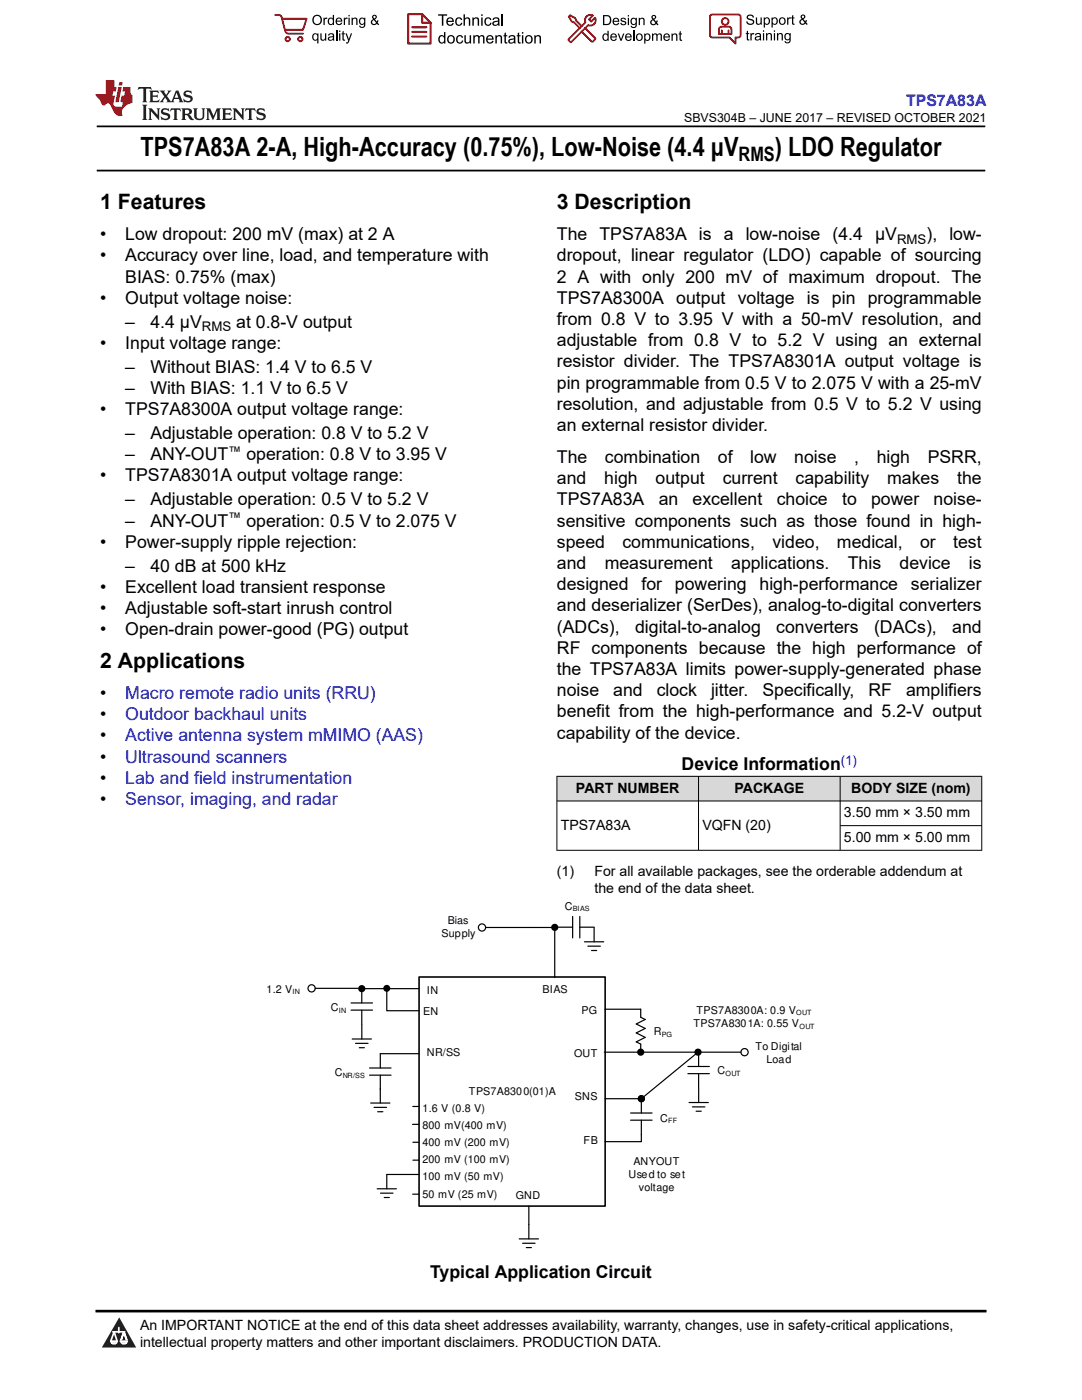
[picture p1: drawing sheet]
<svg xmlns="http://www.w3.org/2000/svg" width="216mm" height="279mm" viewBox="0 0 216 279" stroke-linecap="round" stroke-linejoin="round" font-family="sans-serif">
<defs><g id="words">
<g font-size="5.3">
<text x="28" y="31.2">TPS7A83A 2-A, High-Accuracy (0.75%), Low-Noise (4.4 μV</text>
<text x="154.6" y="31.2">) LDO Regulator</text>
</g>
<g font-size="4.2">
<text x="20" y="41.8">1 Features</text>
<text x="111.1" y="41.8">3 Description</text>
<text x="20" y="133.3">2 Applications</text>
</g>
<text font-size="4" x="147.4" y="32.2">RMS</text>
<g font-size="3.5">
<text x="20" y="47.9">•</text>
<text x="25" y="47.9">Low dropout: 200 mV (max) at 2 A</text>
<text x="111.1" y="47.9">The TPS7A83A is a low-noise (4.4 μV</text>
<text x="184.9" y="47.9">), low-</text>
<text x="20" y="52.2">•</text>
<text x="25" y="52.2">Accuracy over line, load, and temperature with</text>
<text x="111.1" y="52.2">dropout, linear regulator (LDO) capable of sourcing</text>
<text x="25" y="56.4">BIAS: 0.75% (max)</text>
<text x="111.1" y="56.4">2 A with only 200 mV of maximum dropout. The</text>
<text x="20" y="60.6">•</text>
<text x="25" y="60.6">Output voltage noise:</text>
<text x="25" y="65.4">–</text>
<text x="30" y="65.4">4.4 μV</text>
<text x="47.1" y="65.4">at 0.8-V output</text>
<text x="111.1" y="64.9">from 0.8 V to 3.95 V with a 50-mV resolution, and</text>
<text x="111.1" y="60.6">TPS7A8300A output voltage is pin programmable</text>
<text x="20" y="69.6">•</text>
<text x="25" y="69.6">Input voltage range:</text>
<text x="111.1" y="69.1">adjustable from 0.8 V to 5.2 V using an external</text>
<text x="25" y="74.4">–</text>
<text x="30" y="74.4">Without BIAS: 1.4 V to 6.5 V</text>
<text x="111.1" y="77.6">pin programmable from 0.5 V to 2.075 V with a 25-mV</text>
<text x="111.1" y="73.3">resistor divider. The TPS7A8301A output voltage is</text>
<text x="20" y="82.9">•</text>
<text x="25" y="78.6">–</text>
<text x="25" y="82.9">TPS7A8300A output voltage range:</text>
<text x="30" y="78.6">With BIAS: 1.1 V to 6.5 V</text>
<text x="111.1" y="81.8">resolution, and adjustable from 0.5 V to 5.2 V using</text>
<text x="25" y="87.6">–</text>
<text x="30" y="87.6">Adjustable operation: 0.8 V to 5.2 V</text>
<text x="111.1" y="86">an external resistor divider.</text>
<text x="25" y="91.9">–</text>
<text x="30" y="91.9">ANY-OUT</text>
<text x="49.2" y="91.9">operation: 0.8 V to 3.95 V</text>
<text x="111.1" y="92.4">The</text>
<text x="120.7" y="92.4">combination</text>
<text x="143.2" y="92.4">of</text>
<text x="149.7" y="92.4">low</text>
<text x="158.5" y="92.4">noise</text>
<text x="170.4" y="92.4">,</text>
<text x="174.9" y="92.4">high</text>
<text x="185.1" y="92.4">PSRR,</text>
<text x="20" y="96.1">•</text>
<text x="25" y="96.1">TPS7A8301A output voltage range:</text>
<text x="25" y="100.9">–</text>
<text x="30" y="100.9">Adjustable operation: 0.5 V to 5.2 V</text>
<text x="111.1" y="100.9">TPS7A83A</text>
<text x="111.1" y="96.6">and</text>
<text x="120.6" y="96.6">high</text>
<text x="130.8" y="96.6">output</text>
<text x="131.4" y="100.9">an</text>
<text x="138.2" y="100.9">excellent</text>
<text x="144.2" y="96.6">current</text>
<text x="155" y="100.9">choice</text>
<text x="158.8" y="96.6">capability</text>
<text x="168" y="100.9">to</text>
<text x="173.8" y="100.9">power</text>
<text x="177" y="96.6">makes</text>
<text x="186.3" y="100.9">noise-</text>
<text x="191" y="96.6">the</text>
<text x="25" y="105.1">–</text>
<text x="30" y="105.1">ANY-OUT</text>
<text x="49.2" y="105.1">operation: 0.5 V to 2.075 V</text>
<text x="111.1" y="105.1">sensitive components such as those found in high-</text>
<text x="20" y="109.3">•</text>
<text x="25" y="109.3">Power-supply ripple rejection:</text>
<text x="111.1" y="109.3">speed</text>
<text x="111.1" y="113.6">and</text>
<text x="120.7" y="113.6">measurement</text>
<text x="124.2" y="109.3">communications,</text>
<text x="145.9" y="113.6">applications.</text>
<text x="154.1" y="109.3">video,</text>
<text x="167" y="109.3">medical,</text>
<text x="169.2" y="113.6">This</text>
<text x="179.5" y="113.6">device</text>
<text x="183.6" y="109.3">or</text>
<text x="190.2" y="109.3">test</text>
<text x="193.3" y="113.6">is</text>
<text x="20" y="118.3">•</text>
<text x="25" y="114.1">–</text>
<text x="25" y="118.3">Excellent load transient response</text>
<text x="30" y="114.1">40 dB at 500 kHz</text>
<text x="111.1" y="117.8">designed</text>
<text x="128" y="117.8">for</text>
<text x="134.7" y="117.8">powering</text>
<text x="151.6" y="117.8">high-performance</text>
<text x="181.8" y="117.8">serializer</text>
<text x="20" y="122.5">•</text>
<text x="25" y="122.5">Adjustable soft-start inrush control</text>
<text x="111.1" y="122">and deserializer (SerDes), analog-to-digital converters</text>
<text x="20" y="126.8">•</text>
<text x="25" y="126.8">Open-drain power-good (PG) output</text>
<text x="111.1" y="126.3">(ADCs),</text>
<text x="111.1" y="130.5">RF components because the high performance of</text>
<text x="126.7" y="126.3">digital-to-analog</text>
<text x="154.9" y="126.3">converters</text>
<text x="174.4" y="126.3">(DACs),</text>
<text x="190" y="126.3">and</text>
<text x="111.1" y="134.7">the TPS7A83A limits power-supply-generated phase</text>
<text x="20" y="139.5">•</text>
<text x="20" y="143.7">•</text>
<text x="111.1" y="139">noise</text>
<text x="111.1" y="143.2">benefit from the high-performance and 5.2-V output</text>
<text x="122.4" y="139">and</text>
<text x="131" y="139">clock</text>
<text x="141.9" y="139">jitter.</text>
<text x="152.1" y="139">Specifically,</text>
<text x="173.3" y="139">RF</text>
<text x="180.8" y="139">amplifiers</text>
<text x="20" y="147.9">•</text>
<text x="111.1" y="147.4">capability of the device.</text>
<text x="20" y="152.2">•</text>
<text x="136" y="153.8">Device Information</text>
<text x="20" y="156.4">•</text>
<text x="20" y="160.6">•</text>
<text x="85.8" y="255.1">Typical Application Circuit</text>
</g>
<g font-size="3.5" fill="#00f">
<text x="25" y="139.5">Macro remote radio units (RRU)</text>
<text x="25" y="143.7">Outdoor backhaul units</text>
<text x="25" y="147.9">Active antenna system mMIMO (AAS)</text>
<text x="25" y="152.2">Ultrasound scanners</text>
<text x="25" y="156.4">Lab and field instrumentation</text>
<text x="25" y="160.6">Sensor, imaging, and radar</text>
</g>
<text font-size="3.2" fill="#00f" x="180.8" y="21.1">TPS7A83A</text>
<g font-size="2.8">
<text x="114.9" y="158.2">PART NUMBER</text>
<text x="146.6" y="158.2">PACKAGE</text>
<text x="169.9" y="158.2">BODY SIZE (nom)</text>
<text x="111.9" y="165.6">TPS7A83A</text>
<text x="140.2" y="165.6">VQFN (20)</text>
<text x="168.4" y="163.1">3.50 mm × 3.50 mm</text>
<text x="168.4" y="168">5.00 mm × 5.00 mm</text>
<text x="111.1" y="174.8">(1)</text>
<text x="118.6" y="174.8">For all available packages, see the orderable addendum at</text>
<text x="118.6" y="178.2">the end of the data sheet.</text>
<text x="27.9" y="265.5">An IMPORTANT NOTICE at the end of this data sheet addresses availability, warranty, changes, use in safety-critical applications,</text>
<text x="27.9" y="268.9">intellectual property matters and other important disclaimers. PRODUCTION DATA.</text>
</g>
<g font-size="2.6">
<text x="179" y="48.6">RMS</text>
<text x="40.3" y="66.1">RMS</text>
<text x="45.6" y="91">™</text>
<text x="45.6" y="104.2">™</text>
</g>
<text font-size="2.6" fill="#00f" x="167.8" y="152.6">(1)</text>
<text font-size="2.5" x="136.5" y="24.3">SBVS304B – JUNE 2017 – REVISED OCTOBER 2021</text>
<g font-size="2.2">
<text x="88.1" y="187.1">Supply</text>
<text x="114.7" y="219.6">SNS</text>
<text x="84.3" y="225.3">800 mV(400 mV)</text>
<text x="131.7" y="223.8">C</text>
<text x="116.4" y="228.4">FB</text>
<text x="125.4" y="235.1">Used to set</text>
</g>
<g font-size="2.1">
<text x="89.3" y="184.4">Bias</text>
<text x="112.7" y="181.6">C</text>
<text x="53.2" y="198.1">1.2 V</text>
<text x="66" y="201.8">C</text>
<text x="84.5" y="202.5">EN</text>
<text x="85.2" y="198.3">IN</text>
<text x="108.3" y="198.3">BIAS</text>
<text x="116.1" y="202.4">PG</text>
<text x="139" y="202.3">TPS7A8300A: 0.9 V</text>
<text x="130.4" y="206.6">R</text>
<text x="138.4" y="205">TPS7A8301A: 0.55 V</text>
<text x="150.7" y="209.6">To Digital</text>
<text x="66.8" y="214.8">C</text>
<text x="85.2" y="210.8">NR/SS</text>
<text x="114.6" y="211">OUT</text>
<text x="143.2" y="214.4">C</text>
<text x="153" y="212.2">Load</text>
<text x="84.3" y="221.9">1.6 V (0.8 V)</text>
<text x="93.6" y="218.6">TPS7A8300(01)A</text>
<text x="84.3" y="232.1">200 mV (100 mV)</text>
<text x="84.3" y="228.7">400 mV (200 mV)</text>
<text x="126.4" y="232.4">ANYOUT</text>
<text x="84.3" y="239">50 mV (25 mV)</text>
<text x="84.3" y="235.6">100 mV (50 mV)</text>
<text x="102.9" y="239.4">GND</text>
<text x="127.4" y="237.8">voltage</text>
</g>
<g font-size="1.4">
<text x="114.3" y="181.9">BIAS</text>
<text x="58.4" y="198.4">IN</text>
<text x="67.6" y="202.1">IN</text>
<text x="158.9" y="202.6">OUT</text>
<text x="132" y="206.9">PG</text>
<text x="159.5" y="205.3">OUT</text>
<text x="68.4" y="215.1">NR/SS</text>
<text x="144.8" y="214.7">OUT</text>
<text x="133.3" y="224.1">FF</text>
</g>
</g></defs>
<path d="M19.3 25.2h177.3M19.3 34h177.3" fill="none" stroke="#000" stroke-width=".35"/>
<g fill="#d8d8d8">
<path d="M111.1 154.9h84.8v5h-84.8z" fill-rule="evenodd"/>
<path d="M111.2 155h28.1v4.8h-28.1z" fill-rule="evenodd"/>
<path d="M139.4 155h28.2v4.8h-28.2z" fill-rule="evenodd"/>
<path d="M167.7 155h28.1v4.8h-28.1z" fill-rule="evenodd"/>
</g>
<path d="M111.1 154.9h84.9M111.1 159.9h84.9M111.1 154.9v14.9M139.4 154.9v14.9M167.6 154.9v14.9M195.9 154.9v14.9M111.1 169.7h84.9M167.6 164.8h28.4" fill="none" stroke="#000" stroke-width=".2"/>
<path d="M83.6 195h37.2v45.7h-37.2z" fill-rule="evenodd" fill="#fff"/>
<path d="M83.6 195h37.2v45.7h-37.2z" fill="none" stroke="#000" stroke-width=".32"/>
<g fill="none" stroke="#000" stroke-width=".24">
<path d="M62.9 197.2h8.6M77.2 197.2v4.5h6.4M83.6 197.3h-11.4v2.9M96.9 185.1h13.6M110.7 185.1v10M111.4 185h2.9M114.3 182.9v4.3M115.7 185h2.8M115.7 182.9v4.3M116.6 188h3.9M117.3 188.8h2.5M118 189.7h1.1"/>
<path d="M118.5 185.1v2.9M70 200.2h4.3M70 201.6h4.3M70.3 207.4h3.8M70.9 208.2h2.5M71.7 209.1h1M72.2 201.6v2.8M72.2 204.5v2.9M73.7 213.1h4.3M73.7 214.6h4.3M75.9 214.6v5.5M83.6 210.3h-7.7v2.8"/>
<path d="M120.6 210h18.7l-11.3 9.3M120.7 201.4h7.1v1.6l.9 .5-1.7 .9 1.7 .8-1.7 .9 1.7 .9-1.7 .9 .8 .5v1.7M120.7 219.3h7.3M128 219.3v2.8M137.3 212.8h4.2M137.3 214.3h4.2M139.4 214.3v2.8M139.4 217.2v2.8M147.8 210h-8.4v2.8M74 220.1h3.8M74.6 221h2.5M75.3 237.3h3.8"/>
<path d="M75.4 221.9h1M75.9 238.1h2.5M76.7 239h1M82.3 224.4h1.3M82.3 238.3h1.3M82.4 220.8h1.2M82.4 228h1.2M82.4 231.5h1.2M83.6 234.4h-6.4v2.9M125.8 222.1h4.3M125.8 223.6h4.3M128 223.6v4.2h-7.3"/>
<path d="M137.5 220h3.8M138.2 220.9h2.5M138.9 221.8h1M103.6 247.2h3.8M104.3 248.1h2.5M105 249h1M105.5 240.7v6.5"/>
<circle cx="62.2" cy="197.2" r=".72"/>
<circle cx="77.2" cy="197.2" r=".57"/>
<circle cx="96.2" cy="185.1" r=".72"/>
<circle cx="148.6" cy="210" r=".72"/>
</g>
<g fill="#000">
<circle cx="72.2" cy="197.3" r=".72"/>
<circle cx="77.2" cy="197.2" r=".57"/>
<circle cx="110.7" cy="185.1" r=".72"/>
<circle cx="127.8" cy="210" r=".72"/>
<circle cx="128" cy="219.3" r=".72"/>
<circle cx="139.3" cy="210" r=".72"/>
</g>
<path d="M0 0h215.9v23.8h-215.9z" fill-rule="evenodd" fill="#fff"/>
<path d="M27.7 17.4l-.2 .6 .5-.3h.6v.1v2.2l-.2 .4h1l-.2-.4v-2.2v-.1h.5l.5 .3-.1-.6zM29.8 18.1l.2 .4v1.5l-.2 .4h1.9l.1-.6a1.08 1.08 0 0 1-1.3 .2v-.7h.6l.4 .2v-.6l-.4 .2h-.6v-.6l.2-.1a1 1 0 0 1 1 .2l-.1-.5zM31.8 18.1l1 1.1-1 1.2h.9l-.2-.2 .4-.7 .5 .7-.2 .2h1.6l-.2-.2 .1-.4h1l.1 .4-.1 .2h.9l-.2-.3-.8-2h-.5l-1 2.2-.8-1.1 .9-1.1h-.8l.2 .2-.5 .7-.3-.7 .1-.2zM35.2 18.5l.4 1h-.8zM36.8 18.2a.65 .65 0 0 0-.2 .7 .65 .65 0 0 0 .6 .5l.7 .2 .1 .2a.79 .79 0 0 1-.7 .4 .79 .79 0 0 1-.7-.5l.1 .7 .2-.1a.93 .93 0 0 0 1.1 .1 .93 .93 0 0 0 .4-1 1.46 1.46 0 0 0-1.2-.6l-.1-.3a1.09 1.09 0 0 1 1.2 .2l-.2-.6-.1 .1-.6-.2zM28.4 20.9l.2 .4v2.3l-.2 .3h1l-.2-.3v-2.3l.2-.4zM29.6 21.6l.2 .4v1.6l-.2 .3h.8l-.3-.3v-1.4l1.7 1.8v-2l.2-.4h-.8l.2 .2 .1 1.1-1.2-1.3zM32.3 21.8a.65 .65 0 0 0-.2 .7 .65 .65 0 0 0 .7 .4l.6 .2 .1 .2a.79 .79 0 0 1-.7 .4 .79 .79 0 0 1-.7-.5l.1 .7 .2-.1a.93 .93 0 0 0 1.1 .1 .93 .93 0 0 0 .4-.9 1.46 1.46 0 0 0-1.2-.6l-.1-.4a1.09 1.09 0 0 1 1.2 .2l-.2-.6-.1 .1-.6-.1zM34.1 21.6l-.1 .7a.63 .63 0 0 1 .7-.4l.1 1.7-.3 .3h1l-.2-.3v-1.7a.66 .66 0 0 1 .8 .4l-.1-.7zM36.2 21.6l.2 .4v1.6l-.2 .3h.9l-.2-.2v-.7h.5l.1 .2a.79 .79 0 0 0 1.2 .6l-1-.9a.61 .61 0 0 0 .6-.6 .61 .61 0 0 0-.5-.6zM36.9 21.9h.2a.47 .47 0 0 1 .5 .1 .47 .47 0 0 1 .1 .5l-.2 .2h-.6zM38.5 21.6l.2 .2a2.27 2.27 0 0 0 .4 2 1.04 1.04 0 0 0 1.7-.7v-1.3l.2-.2h-.8l.2 .4v1.1a.6 .6 0 0 1-.6 .6 .6 .6 0 0 1-.6-.6v-1.1l.3-.4zM41.1 21.6l.2 .4v1.6l-.2 .3h.7l-.2-.3v-1.5l.9 1.9 .8-1.9v1.5l-.2 .3h1l-.3-.3v-1.6l.3-.4h-.8l-.7 1.5-.7-1.5zM44.3 21.6l.2 .4v1.6l-.2 .3h1.9l.1-.5a1.09 1.09 0 0 1-1.3 .1v-.6h.6l.4 .1v-.6l-.4 .2h-.6v-.6l.2-.1a1.01 1.01 0 0 1 1 .3l-.1-.6zM46.4 21.6l.3 .4v1.6l-.3 .3h.8l-.2-.3v-1.4l1.6 1.8v-2l.2-.4h-.7l.2 .2v1.1l-1.2-1.3zM49 21.6l-.1 .7a.63 .63 0 0 1 .8-.4v1.7l-.3 .3h1l-.2-.3v-1.7a.66 .66 0 0 1 .8 .4l-.1-.7zM51.4 21.8a.65 .65 0 0 0-.2 .7 .65 .65 0 0 0 .6 .4l.6 .2 .2 .2a.79 .79 0 0 1-.8 .4 .79 .79 0 0 1-.6-.5l.1 .7 .2-.1a.93 .93 0 0 0 1 .1 .93 .93 0 0 0 .5-.9 1.46 1.46 0 0 0-1.3-.6l-.1-.4a1.09 1.09 0 0 1 1.3 .2l-.2-.6-.2 .1-.5-.1z" fill="#231f20"/>
<path d="M21.1 16v2.8h-2.1l.1 .3 .9 1a.95 .95 0 0 0 .9 .9 .59 .59 0 0 1 .6-.4 .59 .59 0 0 1 .5 .4l.4 .8a1.59 1.59 0 0 0 2.1 1.3 1.61 1.61 0 0 1 1-2.2l1-.4-.1-1.5a1.59 1.59 0 0 1-.4-1.6h-1.4l-.2 .9h.5l-.1 .8h-.5l-.2 1v.2l.4 .1-.2 .9h-.6a.73 .73 0 0 1-1.1-.7l.3-1.5h-.5l.2-.8h.5l.2-.9h-.5v-1.4zM23.6 17.4l-.6 3h.7l.6-3zM23.8 16.4l-.1 .7h.7l.1-.7z" fill="#ed1c24"/>
<g fill="#000">
<path d="M62.3 4a1 1 0 0 1 2 0 1 1 0 0 1-2 0zM62.8 3.4a.78 .78 0 0 0-.1 1.1 .78 .78 0 0 0 1.1 .1 .78 .78 0 0 0 .1-1.1 .78 .78 0 0 0-1.1-.1z" fill-rule="evenodd"/>
<path d="M62.5 6.8l.4-.2 .4 .3v-.2h.2v2h-.2v-.7a.68 .68 0 0 1-.9-.1 .68 .68 0 0 1 0-.9zM62.6 7a.51 .51 0 0 0-.1 .6 .51 .51 0 0 0 .7 .2 .51 .51 0 0 0 .1-.7 .51 .51 0 0 0-.7-.1z" fill-rule="evenodd"/>
<path d="M64.5 3.5h.3v.3l.1-.3h.3l.1 .1-.1 .2a.32 .32 0 0 0-.3 0 .32 .32 0 0 0-.1 .4v.8h-.3z" fill-rule="evenodd"/>
<path d="M63.9 6.7h.3v.8a.36 .36 0 0 0 .3 .4 .36 .36 0 0 0 .4-.5v-.7h.2v1.4h-.2v-.2a.51 .51 0 0 1-.6 .2 .51 .51 0 0 1-.4-.5z" fill-rule="evenodd"/>
<path d="M65.6 3.7l.4-.2 .4 .2v-.7h.3v2h-.3v-.2a.7 .7 0 0 1-1-.1 .7 .7 0 0 1 .2-1zM65.8 3.8a.51 .51 0 0 0-.1 .7 .51 .51 0 0 0 .6 .2 .51 .51 0 0 0 .1-.7 .51 .51 0 0 0-.6-.2z" fill-rule="evenodd"/>
<path d="M65.6 6.8a.66 .66 0 0 1 .8-.1 .66 .66 0 0 1 .3 .8v.6h-.2l-.1-.2a.52 .52 0 0 1-.7 .2 .52 .52 0 0 1-.2-.6l.3-.2a.42 .42 0 0 0 .6-.3l-.3-.2-.3 .1-.1 .2h-.3zM65.7 7.6a.35 .35 0 0 0 .3 .4 .35 .35 0 0 0 .4-.4v-.2z" fill-rule="evenodd"/>
<path d="M67.7 6.1h.2v.3h-.2zM67.7 6.7h.2v1.4h-.2z" fill-rule="evenodd"/>
<path d="M67.1 3.7a.68 .68 0 0 1 .9-.1 .68 .68 0 0 1 .3 .7h-1.1a.42 .42 0 0 0 .3 .5 .42 .42 0 0 0 .5-.3h.3a.73 .73 0 0 1-1.1 .4 .73 .73 0 0 1-.1-1.2zM67.4 3.8l-.2 .3h.8l-.2-.4z" fill-rule="evenodd"/>
<path d="M68.6 3.5h.2v.3l.2-.3h.3l.1 .1-.1 .2a.32 .32 0 0 0-.4 0 .32 .32 0 0 0-.1 .4v.8h-.2z" fill-rule="evenodd"/>
<path d="M68.3 6.3l.3-.1v.5h.2v.1h-.2v.9l.3 .4a.36 .36 0 0 1-.4 0 .36 .36 0 0 1-.2-.4v-.9h-.1v-.1h.1z" fill-rule="evenodd"/>
<path d="M68.9 6.7h.3l.4 1.1 .4-1.1h.3l-.6 1.4a.51 .51 0 0 1-.6 .6l-.1-.3h.3l.2-.3z" fill-rule="evenodd"/>
<path d="M69.5 3h.3v.3h-.3zM69.5 3.5h.3v1.5h-.3z" fill-rule="evenodd"/>
<path d="M70.2 3.5h.2v.2a.52 .52 0 0 1 .6-.2 .52 .52 0 0 1 .3 .6v.9h-.2v-.9a.34 .34 0 0 0-.3-.4 .34 .34 0 0 0-.4 .3v1h-.2z" fill-rule="evenodd"/>
<path d="M71.8 3.7l.4-.2 .5 .2v-.2h.2v1.3a.64 .64 0 0 1-.5 .8 .64 .64 0 0 1-.7-.5h.2a.41 .41 0 0 0 .5 .2 .41 .41 0 0 0 .2-.5 .69 .69 0 0 1-.9-.1 .69 .69 0 0 1 .1-1zM72 3.8a.5 .5 0 0 0-.1 .7 .5 .5 0 0 0 .7 .1 .5 .5 0 0 0 .1-.6 .5 .5 0 0 0-.7-.2z" fill-rule="evenodd"/>
<path d="M74.4 3.1a.47 .47 0 0 1 .7 .1 .47 .47 0 0 1-.3 .7l.4 .4 .1-.3 .2 .1-.1 .4 .3 .3-.2 .2-.3-.3a.63 .63 0 0 1-1 .1 .63 .63 0 0 1 .3-1l-.3-.4zM74.5 3.4a.27 .27 0 0 0 .5 0 .27 .27 0 0 0-.5 0zM74.4 4.1a.4 .4 0 0 0 0 .6 .4 .4 0 0 0 .6-.1l-.4-.6z" fill-rule="evenodd"/>
<path d="M87.4 2.9h1.8v.2h-.7v2h-.3v-2h-.8z" fill-rule="evenodd"/>
<path d="M87.6 7.2l.5-.2 .5 .2v-.8h.3v2.3h-.3v-.2a.76 .76 0 0 1-1-.1 .76 .76 0 0 1-.1-1zM87.9 7.4a.58 .58 0 0 0-.2 .7 .58 .58 0 0 0 .8 .2 .58 .58 0 0 0 .1-.7 .58 .58 0 0 0-.7-.2z" fill-rule="evenodd"/>
<path d="M89.5 7.2a.81 .81 0 0 1 1.1 .1 .81 .81 0 0 1-.2 1.2 .81 .81 0 0 1-1.1-.2l-.1-.7zM89.6 7.4a.57 .57 0 0 0 0 .8 .57 .57 0 0 0 .8 0 .57 .57 0 0 0 0-.7 .57 .57 0 0 0-.8-.1z" fill-rule="evenodd"/>
<path d="M89.3 3.7a.77 .77 0 0 1 .9-.2 .77 .77 0 0 1 .4 .9h-1.3a.48 .48 0 0 0 .4 .5 .48 .48 0 0 0 .6-.3h.3a.83 .83 0 0 1-1.3 .4 .83 .83 0 0 1 0-1.3zM89.5 3.8l-.2 .4h1l-.3-.5z" fill-rule="evenodd"/>
<path d="M91 3.7a.7 .7 0 0 1 1.2 .3h-.2a.45 .45 0 0 0-.6-.3 .45 .45 0 0 0-.3 .6 .45 .45 0 0 0 .3 .6 .45 .45 0 0 0 .6-.4l.3 .1a.76 .76 0 0 1-1.1 .5 .76 .76 0 0 1-.3-1.1z" fill-rule="evenodd"/>
<path d="M91.2 7.2a.7 .7 0 0 1 1.2 .3l-.3 .1a.45 .45 0 0 0-.5-.4 .45 .45 0 0 0-.3 .7 .45 .45 0 0 0 .3 .6 .45 .45 0 0 0 .6-.4h.2a.76 .76 0 0 1-1 .5 .76 .76 0 0 1-.4-1.1z" fill-rule="evenodd"/>
<path d="M92.5 2.9h.3v.8a.59 .59 0 0 1 .7-.2 .59 .59 0 0 1 .3 .6v1h-.2v-1a.4 .4 0 0 0-.5-.4 .4 .4 0 0 0-.3 .5v.9h-.3z" fill-rule="evenodd"/>
<path d="M92.7 7h.2v.9a.41 .41 0 0 0 .5 .6 .41 .41 0 0 0 .3-.6v-.9h.3v1.7h-.3v-.3a.58 .58 0 0 1-.7 .3 .58 .58 0 0 1-.3-.7z" fill-rule="evenodd"/>
<path d="M94.3 3.5h.2v.2a.59 .59 0 0 1 .7-.2 .59 .59 0 0 1 .4 .6v1h-.3v-1a.41 .41 0 0 0-.4-.4 .41 .41 0 0 0-.4 .5v.9h-.2z" fill-rule="evenodd"/>
<path d="M94.4 7h.3v.3a.56 .56 0 0 1 1 0 .54 .54 0 0 1 .6-.3 .54 .54 0 0 1 .4 .5v1.2h-.3v-1.1a.34 .34 0 0 0-.3-.4 .34 .34 0 0 0-.4 .3v1.2h-.3v-1.1a.38 .38 0 0 0-.5-.3 .38 .38 0 0 0-.2 .5v.9h-.3z" fill-rule="evenodd"/>
<path d="M96 2.9h.3v.3h-.3zM96 3.5h.3v1.6h-.3z" fill-rule="evenodd"/>
<path d="M96.8 3.7a.7 .7 0 0 1 1.3 .3h-.3a.45 .45 0 0 0-.6-.3 .45 .45 0 0 0-.3 .6 .45 .45 0 0 0 .3 .6 .45 .45 0 0 0 .6-.4l.3 .1a.76 .76 0 0 1-1.1 .5 .76 .76 0 0 1-.3-1.1z" fill-rule="evenodd"/>
<path d="M97.2 7.2a.77 .77 0 0 1 .9-.1 .77 .77 0 0 1 .4 .8h-1.2a.48 .48 0 0 0 .3 .6 .48 .48 0 0 0 .6-.4l.3 .1a.83 .83 0 0 1-1.3 .3 .83 .83 0 0 1 0-1.3zM97.4 7.4l-.1 .3h.9l-.2-.4z" fill-rule="evenodd"/>
<path d="M98.8 7h.3v.3a.59 .59 0 0 1 .7-.3 .59 .59 0 0 1 .4 .7v1h-.3v-1a.41 .41 0 0 0-.5-.5 .41 .41 0 0 0-.3 .6v.9h-.3z" fill-rule="evenodd"/>
<path d="M98.4 3.7a.74 .74 0 0 1 1-.2 .74 .74 0 0 1 .3 .9v.7h-.3v-.2a.59 .59 0 0 1-.8 .3 .59 .59 0 0 1-.3-.8l1.1-.3a.42 .42 0 0 0-.4-.4 .42 .42 0 0 0-.5 .3h-.2zM98.6 4.5a.36 .36 0 0 0 .2 .5 .36 .36 0 0 0 .5-.2l.1-.5z" fill-rule="evenodd"/>
<path d="M100.7 6.6l.2-.1v.5h.3v.2h-.3v1l.1 .2h.2l.1 .3a.41 .41 0 0 1-.5-.1 .41 .41 0 0 1-.1-.4v-1h-.2v-.2h.2z" fill-rule="evenodd"/>
<path d="M101.6 7.2a.74 .74 0 0 1 .9-.2 .74 .74 0 0 1 .3 1l.1 .7h-.3v-.2a.59 .59 0 0 1-.8 .2 .59 .59 0 0 1-.3-.8l1-.3a.42 .42 0 0 0-.3-.4 .42 .42 0 0 0-.5 .3h-.3zM101.8 8.1a.36 .36 0 0 0 .1 .5 .36 .36 0 0 0 .5-.3l.2-.4z" fill-rule="evenodd"/>
<path d="M103.3 6.6l.3-.1v.5h.3v.2h-.3v1l.1 .2h.2v.3a.41 .41 0 0 1-.5-.1 .41 .41 0 0 1-.1-.4v-1h-.2v-.2h.2z" fill-rule="evenodd"/>
<path d="M104.1 6.4h.3v.3h-.3zM104.1 7h.3v1.7h-.3z" fill-rule="evenodd"/>
<path d="M105 7.2a.81 .81 0 0 1 1.1 .1 .81 .81 0 0 1-.1 1.2 .81 .81 0 0 1-1.2-.2v-.7zM105.2 7.4a.57 .57 0 0 0-.1 .8 .57 .57 0 0 0 .8 0 .57 .57 0 0 0 0-.7 .57 .57 0 0 0-.7-.1z" fill-rule="evenodd"/>
<path d="M106.6 7h.3v.3a.59 .59 0 0 1 .7-.3 .59 .59 0 0 1 .4 .7v1h-.3v-1a.41 .41 0 0 0-.5-.5 .41 .41 0 0 0-.3 .6v.9h-.3z" fill-rule="evenodd"/>
<path d="M120.3 3h.7a1 1 0 0 1 1 1 1 1 0 0 1-1 1h-.7zM120.6 3.2v1.6h.4a.77 .77 0 0 0 .7-.8 .77 .77 0 0 0-.7-.8z" fill-rule="evenodd"/>
<path d="M120.4 6.9l.4-.2 .4 .2v-.8h.3v2h-.3v-.1a.7 .7 0 0 1-.9-.2 .7 .7 0 0 1 .1-.9zM120.6 7a.51 .51 0 0 0-.1 .7 .51 .51 0 0 0 .6 .1 .51 .51 0 0 0 .1-.6 .51 .51 0 0 0-.6-.2z" fill-rule="evenodd"/>
<path d="M122 6.9a.68 .68 0 0 1 .8-.2 .68 .68 0 0 1 .3 .8h-1.1a.42 .42 0 0 0 .3 .5 .42 .42 0 0 0 .5-.3h.3a.73 .73 0 0 1-1.1 .3 .73 .73 0 0 1 0-1.1zM122.2 7l-.2 .3h.8l-.2-.4z" fill-rule="evenodd"/>
<path d="M122.4 3.7a.68 .68 0 0 1 .8-.1 .68 .68 0 0 1 .4 .8h-1.1a.42 .42 0 0 0 .3 .4 .42 .42 0 0 0 .5-.3l.3 .1a.73 .73 0 0 1-1.2 .3 .73 .73 0 0 1 0-1.2zM122.6 3.8l-.1 .3h.8l-.2-.3z" fill-rule="evenodd"/>
<path d="M123.9 3.7l.1-.1a.62 .62 0 0 1 .9 .3l-.2 .1a.29 .29 0 0 0-.3-.3 .29 .29 0 0 0-.3 .3l.1 .1a.58 .58 0 0 1 .6 .1 .58 .58 0 0 1 .1 .6 .67 .67 0 0 1-1.1-.2l.2-.1a.33 .33 0 0 0 .4 .4 .33 .33 0 0 0 .3-.4 .71 .71 0 0 1-.9-.6z" fill-rule="evenodd"/>
<path d="M123.3 6.7h.2l.4 1.2 .4-1.2h.3l-.6 1.4h-.2z" fill-rule="evenodd"/>
<path d="M125.3 3h.2v.3h-.2zM125.3 3.6h.2v1.4h-.2z" fill-rule="evenodd"/>
<path d="M124.9 6.9a.68 .68 0 0 1 .8-.2 .68 .68 0 0 1 .4 .8h-1.1a.42 .42 0 0 0 .3 .5 .42 .42 0 0 0 .5-.3h.3a.73 .73 0 0 1-1.2 .3 .73 .73 0 0 1 0-1.1zM125.1 7l-.1 .3h.8l-.2-.4z" fill-rule="evenodd"/>
<path d="M126 3.7l.4-.2 .4 .2v-.1h.3v1.2a.64 .64 0 0 1-.5 .8 .64 .64 0 0 1-.8-.5l.3 .1a.41 .41 0 0 0 .5 .2 .41 .41 0 0 0 .2-.6 .69 .69 0 0 1-.9-.1 .69 .69 0 0 1 .1-1zM126.2 3.9a.5 .5 0 0 0-.1 .6 .5 .5 0 0 0 .6 .2 .5 .5 0 0 0 .2-.7 .5 .5 0 0 0-.7-.1z" fill-rule="evenodd"/>
<path d="M126.9 7.4a.73 .73 0 0 1 1.4 0 .73 .73 0 0 1-1.4 0zM127.3 7a.5 .5 0 0 0-.1 .7 .5 .5 0 0 0 .7 0 .5 .5 0 0 0 0-.6 .5 .5 0 0 0-.6-.1z" fill-rule="evenodd"/>
<path d="M127.5 3.6h.2v.2a.52 .52 0 0 1 .6-.3 .52 .52 0 0 1 .3 .6v.9h-.2v-.9a.34 .34 0 0 0-.3-.4 .34 .34 0 0 0-.4 .3v1h-.2z" fill-rule="evenodd"/>
<path d="M128.5 6.7h.3v.2a.67 .67 0 0 1 .9 0 .67 .67 0 0 1 0 .9 .55 .55 0 0 1-.9 .2v.7h-.3zM128.9 7a.5 .5 0 0 0-.1 .7 .5 .5 0 0 0 .6 .1 .5 .5 0 0 0 .2-.6 .5 .5 0 0 0-.7-.2z" fill-rule="evenodd"/>
<path d="M130.1 6.7h.2v.2a.49 .49 0 0 1 .9 0l.4-.2a.42 .42 0 0 1 .5 .4v1h-.3v-.9a.3 .3 0 0 0-.2-.3 .3 .3 0 0 0-.4 .2v1h-.2v-.9a.33 .33 0 0 0-.5-.3 .33 .33 0 0 0-.2 .5v.7h-.2z" fill-rule="evenodd"/>
<path d="M130.1 3.1a.47 .47 0 0 1 .8 .1 .47 .47 0 0 1-.3 .7l.3 .4 .1-.2h.3l-.2 .5 .3 .3-.2 .2-.3-.3a.63 .63 0 0 1-1 .1 .63 .63 0 0 1 .3-1l-.2-.5zM130.2 3.5a.27 .27 0 0 0 .5 0 .27 .27 0 0 0-.5 0zM130.2 4.1a.4 .4 0 0 0 0 .7 .4 .4 0 0 0 .6-.2l-.5-.6z" fill-rule="evenodd"/>
<path d="M132.5 6.9a.68 .68 0 0 1 .9-.2 .68 .68 0 0 1 .3 .8h-1.1a.42 .42 0 0 0 .3 .5 .42 .42 0 0 0 .5-.3h.3a.73 .73 0 0 1-1.1 .3 .73 .73 0 0 1-.1-1.1zM132.7 7l-.1 .3h.8l-.2-.4z" fill-rule="evenodd"/>
<path d="M134 6.7h.2v.2a.52 .52 0 0 1 .6-.2 .52 .52 0 0 1 .4 .6v.8h-.3v-.8a.34 .34 0 0 0-.2-.4 .34 .34 0 0 0-.4 .2l-.1 1h-.2z" fill-rule="evenodd"/>
<path d="M135.6 6.3l.2-.1v.5h.3v.2h-.3v.8l.3 .4a.36 .36 0 0 1-.4 0 .36 .36 0 0 1-.1-.4v-.8h-.2v-.2h.2z" fill-rule="evenodd"/>
<path d="M149.2 3a.8 .8 0 0 1 1.2 .5h-.2a.44 .44 0 0 0-.5-.4 .44 .44 0 0 0-.4 .5l.2 .1a.9 .9 0 0 1 1 .8 .84 .84 0 0 1-.9 .5 .84 .84 0 0 1-.7-.7h.3a.52 .52 0 0 0 .5 .5 .52 .52 0 0 0 .5-.6l-.2-.1a.85 .85 0 0 1-1-.8z" fill-rule="evenodd"/>
<path d="M149 6.3l.3-.2v.5h.2v.2h-.2v.9l.2 .4a.36 .36 0 0 1-.4-.1 .36 .36 0 0 1-.1-.4v-.8h-.2v-.2h.2z" fill-rule="evenodd"/>
<path d="M149.7 6.6h.3v.2l.1-.2h.3l.1 .1-.1 .2a.32 .32 0 0 0-.3 0 .32 .32 0 0 0-.1 .4v.8h-.3z" fill-rule="evenodd"/>
<path d="M150.7 6.8a.66 .66 0 0 1 .9-.2 .66 .66 0 0 1 .3 .9v.6h-.2l-.1-.2a.52 .52 0 0 1-.7 .2 .52 .52 0 0 1-.2-.7l.2-.1a.42 .42 0 0 0 .7-.3l-.3-.2h-.3l-.1 .3-.3-.1zM150.9 7.5a.35 .35 0 0 0 .3 .5 .35 .35 0 0 0 .4-.4v-.3z" fill-rule="evenodd"/>
<path d="M150.8 3.5h.3v.8a.36 .36 0 0 0 .3 .5 .36 .36 0 0 0 .4-.5v-.8h.2v1.4h-.2v-.2a.51 .51 0 0 1-.6 .3 .51 .51 0 0 1-.4-.6z" fill-rule="evenodd"/>
<path d="M152.2 6.1h.3v.2h-.3zM152.2 6.6h.3v1.5h-.3z" fill-rule="evenodd"/>
<path d="M152.4 3.5h.2v.2a.67 .67 0 0 1 .9 0 .67 .67 0 0 1 .1 .9 .55 .55 0 0 1-1 .2v.7h-.2zM152.7 3.8a.5 .5 0 0 0-.1 .7 .5 .5 0 0 0 .7 .1 .5 .5 0 0 0 .1-.6 .5 .5 0 0 0-.7-.2z" fill-rule="evenodd"/>
<path d="M152.9 6.6h.2v.2a.52 .52 0 0 1 .6-.2 .52 .52 0 0 1 .3 .6v.9h-.2v-.9a.34 .34 0 0 0-.3-.4 .34 .34 0 0 0-.4 .2v1.1h-.2z" fill-rule="evenodd"/>
<path d="M153.9 3.5h.3v.2a.67 .67 0 0 1 .9 0 .67 .67 0 0 1 0 .9 .55 .55 0 0 1-.9 .2v.7h-.3zM154.3 3.8a.5 .5 0 0 0-.1 .7 .5 .5 0 0 0 .6 .1 .5 .5 0 0 0 .2-.6 .5 .5 0 0 0-.7-.2z" fill-rule="evenodd"/>
<path d="M154.4 6.1h.3v.2h-.3zM154.4 6.6h.3v1.5h-.3z" fill-rule="evenodd"/>
<path d="M155 6.6h.3v.2a.52 .52 0 0 1 .6-.2 .52 .52 0 0 1 .3 .6v.9h-.2v-.9a.34 .34 0 0 0-.3-.4 .34 .34 0 0 0-.4 .2v1.1h-.3z" fill-rule="evenodd"/>
<path d="M155.4 4.2a.75 .75 0 0 1 1.5 0 .75 .75 0 0 1-1.5 0zM155.8 3.8a.5 .5 0 0 0-.1 .7 .5 .5 0 0 0 .8 0 .5 .5 0 0 0 0-.7 .5 .5 0 0 0-.7 0z" fill-rule="evenodd"/>
<path d="M156.7 6.8l.4-.2 .5 .2v-.2h.2v1.3a.64 .64 0 0 1-.5 .7 .64 .64 0 0 1-.8-.4h.3a.41 .41 0 0 0 .5 .2 .41 .41 0 0 0 .2-.5 .69 .69 0 0 1-.9-.1 .69 .69 0 0 1 .1-1zM156.9 6.9a.5 .5 0 0 0-.1 .7 .5 .5 0 0 0 .6 .1 .5 .5 0 0 0 .2-.7 .5 .5 0 0 0-.7-.1z" fill-rule="evenodd"/>
<path d="M157.1 3.5h.2v.2l.1-.2h.3h.2l-.1 .3a.32 .32 0 0 0-.4 0 .32 .32 0 0 0-.1 .4v.7h-.2z" fill-rule="evenodd"/>
<path d="M158 3.1l.3-.1v.5h.2v.2h-.2v.8l.3 .4a.36 .36 0 0 1-.4 0 .36 .36 0 0 1-.2-.4v-.8h-.1v-.2h.1z" fill-rule="evenodd"/>
<path d="M159.9 3a.47 .47 0 0 1 .7 .1 .47 .47 0 0 1-.3 .7l.4 .5 .1-.3h.2l-.1 .5 .3 .3-.2 .2-.3-.3a.63 .63 0 0 1-1 .1 .63 .63 0 0 1 .3-1l-.3-.5zM160 3.4a.27 .27 0 0 0 .5 0 .27 .27 0 0 0-.5 0zM159.9 4.1a.4 .4 0 0 0 0 .6 .4 .4 0 0 0 .6-.2l-.4-.6z" fill-rule="evenodd"/>
</g>
<path d="M67.2 6.1v2M126.5 6.1v2" fill="none" stroke="#000" stroke-width=".25"/>
<g fill="none" stroke="#de0000" stroke-width=".37">
<path d="M54.9 3h.9a1.19 1.19 0 0 1 .6 1.2l.6 2.1a.85 .85 0 0 0 1 .4h2.5M56.3 3.7h4.9l-.7 2.2h-3.6M116.1 5.2l-1.2-1.1-.1-.5-1-.6-.3 .3 .6 1 .5 .2 1.1 1.1M116.8 5.6l1.9 2v.3l-.4 .4h-.3l-1.9-2zM116.8 5.6l.6-.6a1.07 1.07 0 0 0 1.2-.2 1.07 1.07 0 0 0 .1-1.3l-.7 .8-.5-.4 .8-.8a1.07 1.07 0 0 0-1.2 .2 1.07 1.07 0 0 0-.3 1.2l-3.3 3.3v.3l.3 .3h.2l2.1-2.1M141.7 3.1l.4-.2h5.3l.3 .2 .1 3.9-.2 .4-.8 .1v1.2l-1.3-1.2h-3.4l-.4-.2zM143.5 5.6l.5-.3 1.7 .1 .2 .5v.9h-2.4zM144 6.1v.7M145.4 6.1v.7"/>
<circle cx="57.4" cy="7.8" r=".44"/>
<circle cx="59.9" cy="7.8" r=".44"/>
<circle cx="144.7" cy="4.3" r=".67"/>
</g>
<path d="M100.2 2.9v2.2" fill="none" stroke="#000" stroke-width=".28"/>
<path d="M81.4 2.8h2.8v1.7h1.7v4.2h-4.5zM82.3 6.4h2.8M82.3 5.4h2.8M82.3 7.3h2.8M84.2 2.8l1.7 1.7" fill="none" stroke="#de0000" stroke-width=".42"/>
<path d="M0 261.4h215.9v18h-215.9z" fill-rule="evenodd" fill="#fff"/>
<path d="M23.8 262.9l3.4 6h-6.9z" fill="#231f20"/>
<path d="M22.1 267.7h1.3l-.4 .5h-.3a.55 .55 0 0 1-.6-.5z" fill-rule="evenodd" fill="#fff"/>
<path d="M22.1 267.7h1.3l-.4 .5h-.3a.55 .55 0 0 1-.6-.5z" fill="none" stroke="#231f20" stroke-width=".34"/>
<path d="M22.1 267.7h1.3l-.4 .5h-.5zM22.6 265.8h.1M22.6 265.8h2.3zM23.7 265.9h.1M23.7 264.9v1zM24 267.7h.1" fill="none" stroke="#fff" stroke-width=".34"/>
<path d="M24.7 265.8l-.7 1.9z" fill="#fff"/>
<path d="M24.7 265.8l-.7 1.9z" fill="none" stroke="#fff" stroke-width=".34"/>
<path d="M24.7 265.8l.7 1.9z" fill="#fff"/>
<path d="M24.7 265.8l.7 1.9zM25.3 267.7h.1" fill="none" stroke="#fff" stroke-width=".34"/>
<path d="M22.8 265.8l-.7 1.9z" fill="#fff"/>
<path d="M22.8 265.8l-.7 1.9z" fill="none" stroke="#fff" stroke-width=".34"/>
<path d="M22.8 265.8l.6 1.9z" fill="#fff"/>
<path d="M22.8 265.8l.6 1.9z" fill="none" stroke="#fff" stroke-width=".34"/>
<path d="M24.1 267.7h1.3a.65 .65 0 0 1-.6 .5 .65 .65 0 0 1-.7-.5z" fill-rule="evenodd" fill="#fff"/>
<path d="M24.1 267.7h1.3a.65 .65 0 0 1-.6 .5 .65 .65 0 0 1-.7-.5z" fill="none" stroke="#231f20" stroke-width=".34"/>
<path d="M24 267.7h.1M24.1 267.7h1.3l-.4 .5h-.5z" fill="none" stroke="#fff" stroke-width=".34"/>
<path d="M19 261.7h177.8" fill="none" stroke="#000" stroke-width=".53"/>
<use href="#words"/>
</svg>
